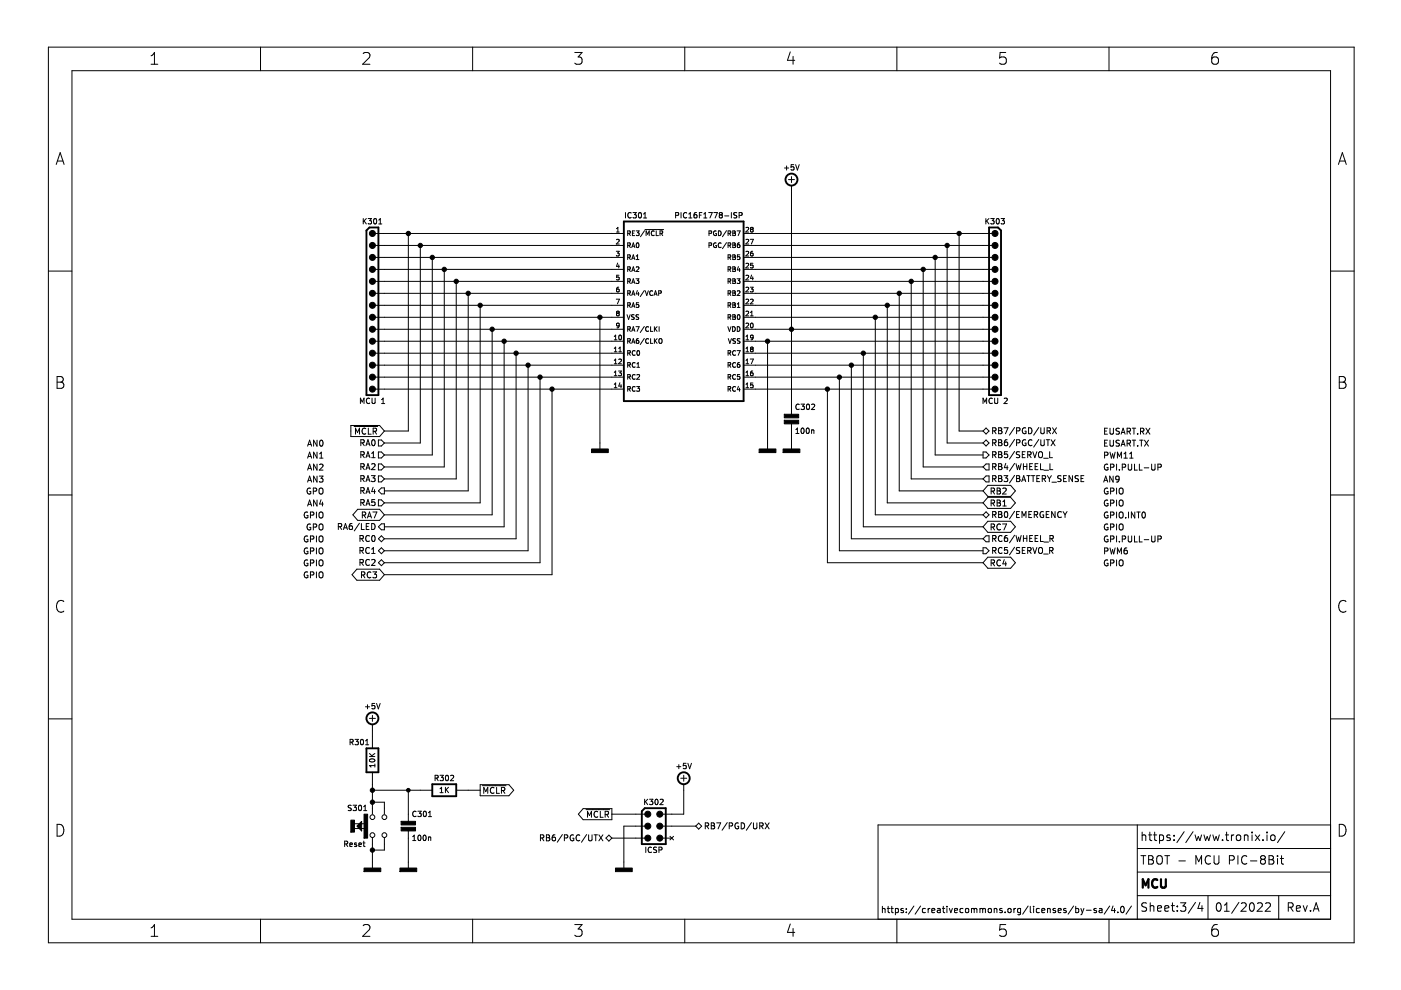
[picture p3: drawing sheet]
<svg xmlns="http://www.w3.org/2000/svg" width="297mm" height="210mm" viewBox="0 0 297 210" stroke-linecap="round" stroke-linejoin="round" font-family="sans-serif">
<path d="M.3 0h296.8v209.9h-296.8z" fill-rule="evenodd" fill="#fff" stroke="#fff" stroke-width=".21"/>
<g fill="none" stroke="#000" stroke-width=".21">
<path d="M10.3 10h276.8v189.9h-276.8zM15.3 15h266.8v179.9h-266.8zM32 11.8l.7-.7v2.5M32 13.6h1.5M55.2 10v5M77 11.4l.4-.3h.6a.68 .68 0 0 1 .3 1.1l-1.4 1.4h1.5M100.2 10v5M121.9 11.1h1.5l-.8 1a.68 .68 0 0 1 .8 .5v.5l-.2 .4-1 .1-.3-.2M145.2 10v5M167.6 11l-.6 1.8h1.5M168.1 12v1.6M190.2 10v5"/>
<path d="M213.2 11.1h-1.2l-.1 1.2 .4-.2 .8 .1 .3 .4-.2 .8-.3 .2h-.6l-.4-.2M235.1 10v5M258.1 11.1a.99 .99 0 0 0-1.2 1.1v.9l.2 .4 .8 .1 .3-.2 .1-.8-.2-.4-.7-.1-.5 .5M11.9 34.9l.9-2.5 .8 2.5M12.2 34.1h1.2M166.3 35.6h.9M166.8 35.2v.9M167.2 38.1h1.2M167.8 37.4v1.3M167.8 39.3v48.9M168.3 34.9h-.5l-.1 .6 .5-.1 .1 .6-.2 .1-.4-.1M168.7 34.9l.4 1.2 .4-1.2"/>
<path d="M283.8 34.9l.8-2.5 .8 2.5M284 34.1h1.2M10.3 57.5h5M77 46.3v1.2M77.2 46.8l.5 .7M77.7 46.3l-.7 .7M78.1 46.3h.7l-.4 .5 .3 .1v.5l-.2 .1-.4-.1M79.3 46.4l.2-.1a.61 .61 0 0 1 .4 .6 .61 .61 0 0 1-.4 .6l-.3-.5zM79.6 49.5h52.7M79.6 52h52.7M79.6 59.7h52.7M79.6 57.1h52.7"/>
<path d="M79.6 54.6h52.7M80.3 47.5h.7M80.3 46.7l.3-.4v1.2M86.6 49.5v41.9h-5.1M89.1 52v41.9h-7.6M91.7 54.6v41.9h-10.2M94.2 57.1v41.9h-12.7M96.7 59.7v41.8h-15.2M130.7 53.3h.6l-.3 .4 .2 .1v.4h-.5M130.7 49.2h.6M130.7 48.5l.3-.3v1M130.7 50.8l.4-.1 .2 .3-.6 .7h.6"/>
<path d="M131 55.8l-.3 .7h.6M131.2 56.1v.7M131.2 58.4h-.4l-.1 .4h.5v.5h-.5M132.6 45.1v1.1M133.1 49.5l.5-.1v-.4h-.5v1M133.1 52h.5v-.4l-.5-.1v1M133.1 54.6l.5-.1v-.4l-.5-.1v1M133.1 57.1l.5-.1v-.3l-.5-.1v1M133.1 59.6h.5v-.4l-.5-.1v1M133.3 49.5l.4 .5M133.3 52l.4 .5M133.3 54.6l.4 .4"/>
<path d="M133.3 57.1l.4 .5M133.3 59.6l.4 .5M133.8 45.2a.51 .51 0 0 0-.7 .4 .51 .51 0 0 0 .7 .5M133.9 52.5l.4-1 .3 1M133.9 55l.4-1 .3 1M133.9 57.6l.4-1 .3 1M134 52.2h.5M134 54.7h.5M134 57.3h.5M134 59.8h.5M134.1 49.4h.3M134.2 45.1h.7l-.4 .4 .4 .1v.5l-.2 .1-.5-.1"/>
<path d="M134.6 49h-.5v1h.5M134.8 59.1h.7l-.4 .4 .3 .1v.4h-.6M134.9 49h.6l-.3 .3 .3 .1v.5h-.6M134.9 56.7l.4-.1 .2 .3-.7 .7h.7M134.9 55h.6M134.9 54.3l.3-.3v1M135 51.6l.1-.1a.49 .49 0 0 1 .4 .5 .49 .49 0 0 1-.5 .4l-.1-.3zM135.5 45.2l.1-.1a.61 .61 0 0 1 .4 .5 .61 .61 0 0 1-.4 .6l-.2-.4zM136.4 46.2h.7M136.4 45.4l.4-.3v1.1M136.7 48.9l-.9 1.3M136.7 48.7h4"/>
<path d="M137 50v-1l.3 .7 .4-.7v1M138.7 49a.44 .44 0 0 0-.6 .5 .44 .44 0 0 0 .6 .4M139.1 49v1h.5M139.9 49.5l.5-.1 .1-.4h-.6v1M140.2 49.5l.3 .5M143.2 45.7l.6-.1v-.4l-.6-.1v1.1M144.4 45.1v1.1M145.6 45.2a.51 .51 0 0 0-.7 .4 .51 .51 0 0 0 .7 .5M146 46.2h.7M146 45.4l.4-.3v1.1M147.7 45.1h-.4l-.1 .2-.1 .7 .2 .2 .4-.1v-.5l-.4-.1-.2 .2M148.3 45.6h.4"/>
<path d="M148.8 45.1h-.5v1.1M149.2 46.2h.7M149.2 45.4l.3-.3v1.1M150.2 45.1h.8l-.5 1.1M150.3 49.5l.5-.1v-.4h-.5v1M150.3 52h.5v-.4l-.5-.1v1M151.3 45.1h.8l-.5 1.1M151.8 49a.45 .45 0 0 0-.5 .5 .45 .45 0 0 0 .6 .4v-.4h-.2M151.8 51.5a.45 .45 0 0 0-.5 .5 .45 .45 0 0 0 .6 .4v-.3h-.2M152.3 49a.5 .5 0 0 1 .6 .5 .5 .5 0 0 1-.6 .5zM152.7 45.6l-.2 .2 .2 .4 .5-.2-.3-.4M152.7 45.6l-.2-.3 .2-.2 .5 .2-.3 .3"/>
<path d="M152.7 45.6h.2M152.9 51.6a.45 .45 0 0 0-.6 .4 .45 .45 0 0 0 .5 .4M152.9 52.4h-.1M153.6 45.8h.9M154 48.9l-.8 1.3M154 51.4l-.8 1.3M154.4 59.6h.4l.1-.4-.5-.1v1M154.4 54.6l.4-.1 .1-.4-.5-.1v1M154.4 49.5l.4-.1 .1-.4h-.5v1M154.4 52h.4l.1-.4-.5-.1v1M154.4 57.1l.4-.1 .1-.3-.5-.1v1M154.6 59.6l.3 .5"/>
<path d="M154.6 57.1l.3 .5M154.6 54.6l.3 .4M154.6 52l.3 .5M154.6 49.5l.3 .5M155.1 45.1v1.1M155.4 49h.3l.2 .1-.2 .3 .2 .4-.2 .2h-.3zM155.4 49.4h.3M155.4 54h.3l.2 .2-.2 .3 .2 .3-.2 .2h-.3zM155.4 51.5h.3l.2 .2-.2 .3 .2 .3-.2 .2h-.3zM155.4 56.6h.3l.2 .2-.2 .2 .2 .4-.2 .2h-.3zM155.4 59.1h.3l.2 .2-.2 .3 .2 .3-.2 .2h-.3zM155.4 59.6h.3"/>
<path d="M155.4 57h.3M155.4 54.5h.3M155.4 52h.3M156.2 45.1l-.6 .1v.3l.5 .2 .1 .3-.2 .2h-.4M156.3 49h.6l-.4 1M156.3 59.1h.6l-.3 .4 .2 .1v.4h-.5M156.6 56.5l-.3 .7h.6M156.7 45.7l.6-.1v-.4l-.6-.1v1.1M156.8 51.5l-.4 .2-.1 .6 .2 .2 .3-.1v-.5h-.3l-.2 .2M156.8 56.9v.7M156.8 54h-.4l-.1 .5h.5v.4h-.5M157.7 49.5h52.6"/>
<path d="M157.7 52h52.6M157.7 59.7h52.6M157.7 57.1h52.6M157.7 54.6h52.6M158.2 48.3l.3-.1 .2 .3-.6 .7h.6M158.2 50.8l.3-.1 .2 .3-.6 .7h.6M158.2 53.4l.3-.1 .2 .3-.6 .7h.6M158.2 55.9l.3-.1 .2 .3-.6 .7h.6M158.2 58.5l.3-.1 .2 .2-.6 .8h.6M159.1 50.7h.6l-.4 1M159.3 48.6l-.2 .2 .2 .4 .4-.2-.2-.4M159.3 48.6l-.2-.2 .2-.2 .4 .2-.2 .2"/>
<path d="M159.3 48.6h.2M159.4 58.3l-.3 .7h.6M159.6 53.3l-.4 .2-.1 .6 .2 .2 .3-.1v-.5h-.3l-.2 .1M159.6 58.7v.7M159.6 55.8h-.4l-.1 .5 .5-.1v.5h-.5M193.2 59.7v41.8h15.2M195.7 57.1v41.9h12.7M198.3 54.6v41.9h10.1M200.8 52v41.9h7.6M203.3 49.5v41.9h5.1M209 46.3v1.2M209.2 46.8l.5 .7"/>
<path d="M209.7 46.3l-.7 .7M210.1 46.3h.7l-.4 .5 .3 .1v.5l-.1 .1-.5-.1M211.3 46.4l.2-.1a.61 .61 0 0 1 .4 .6 .61 .61 0 0 1-.4 .6l-.3-.5zM212.3 46.3h.7l-.4 .5 .3 .1v.5l-.2 .1-.4-.1M282.1 57.5h5M12.1 79.8h.8a.61 .61 0 0 1 .5 .6 .61 .61 0 0 1-.5 .6 .67 .67 0 0 1 .7 .6 .67 .67 0 0 1-.5 .7h-1zM79.6 72.3h52.7M79.6 74.9h52.7M79.6 77.4h52.7M79.6 80h52.7M79.6 69.8h52.7M79.6 67.3h52.7"/>
<path d="M79.6 64.7h52.7M79.6 62.2h52.7M99.3 62.2v41.9h-17.8M101.8 64.7v41.9h-20.3M104.3 69.8v39.4h-22.8M106.9 72.3v39.4h-25.4M109.4 74.9v39.3h-27.9M112 77.4v39.4h-30.5M114.5 80v39.3h-33M127.2 67.3v27.9M130.2 78.9l.3-.2v1M130.2 72h.6"/>
<path d="M130.2 71.3l.3-.3v1M130.2 73.9l.3-.3v1M130.2 76.4l.3-.3v1M130.2 74.6h.6M130.2 77.1h.6M130.2 79.7h.6M130.7 63.4h.6l-.4 1M130.9 66.4l-.2-.2 .2-.2 .4 .2-.2 .2M130.9 66.4l-.2 .2 .2 .4 .4-.2-.2-.4M130.9 66.4h.2M131.1 78.7h.7l-.4 .3 .3 .1v.5h-.6M131.2 76.2l.4-.1 .2 .3-.7 .7h.7"/>
<path d="M131.2 74.6h.6M131.2 73.9l.3-.3v1M131.2 60.9l-.4 .2-.1 .6 .2 .2 .3-.1v-.5h-.3l-.2 .2M131.3 71.1l.1-.1a.49 .49 0 0 1 .4 .6 .49 .49 0 0 1-.5 .4l-.1-.3zM131.3 68.9l-.2 .2h-.3v-.5l.3-.1 .2 .2-.1 .6-.4 .2M132.9 66.7l.4 1 .3-1M133.1 72.3h.5v-.4l-.5-.1v1M133.1 62.2l.5-.1v-.4l-.5-.1v1M133.1 64.7h.5v-.4l-.5-.1v1M133.1 69.8l.5-.1v-.3l-.5-.1v1M133.1 74.9l.5-.1v-.4l-.5-.1v1M133.1 77.4h.5v-.4l-.5-.1v1"/>
<path d="M133.1 79.9h.5v-.4l-.5-.1v1M133.3 72.3l.4 .5M133.3 74.9l.4 .4M133.3 77.4l.4 .5M133.3 79.9l.4 .5M133.3 62.2l.4 .4M133.3 64.7l.4 .5M133.3 69.8l.4 .5M133.9 72.8l.4-1 .3 1M133.9 60.1l.4-1 .3 1M133.9 62.6l.4-1 .3 1M133.9 65.2l.4-1 .3 1"/>
<path d="M133.9 70.3l.4-1 .3 1M134 72.5h.5M134 62.4h.5M134 64.9h.5M134 70h.5M134.5 66.8h-.6a.42 .42 0 0 0 .5 .5v.4h-.5M134.7 77a.44 .44 0 0 0-.7 .4 .44 .44 0 0 0 .7 .4M134.7 74.4a.45 .45 0 0 0-.7 .4 .45 .45 0 0 0 .6 .5M134.7 75.2l-.1 .1M134.7 79.5a.44 .44 0 0 0-.7 .4 .44 .44 0 0 0 .7 .4M134.8 69.3h.7l-.4 1M135 79.5l.4-.1 .2 .3-.6 .7h.6"/>
<path d="M135 71.9l-.1 .7 .2 .2 .3-.1v-.5h-.3l-.2 .2M135 77.9h.6M135 77.2l.3-.3v1M135.1 71.8l-.1 .1M135.1 74.4l.2-.1a.49 .49 0 0 1 .3 .6 .49 .49 0 0 1-.4 .4l-.2-.3zM135.1 61.6l-.2 .7h.6M135.4 71.8h-.3M135.4 62v.6M135.4 64.2h-.5v.5l.5-.1v.5h-.5M135.4 66.8h-.5a.42 .42 0 0 0 .5 .5l-.1 .4h-.5M136.6 71.8l-.9 1.2M136.6 61.6l-.9 1.3"/>
<path d="M136.6 69.2l-.9 1.3M136.8 61.6l.3 1 .4-1M137.5 69.4a.44 .44 0 0 0-.6 .4 .44 .44 0 0 0 .6 .4M137.5 71.9a.44 .44 0 0 0-.6 .4 .44 .44 0 0 0 .6 .4M137.9 71.8v1h.5M137.9 69.3v1h.5M138.4 61.7a.44 .44 0 0 0-.7 .4 .44 .44 0 0 0 .7 .5M138.7 62.6l.3-1 .3 1M138.7 69.3v1M138.7 71.8v1M138.7 62.4h.5M138.9 72.2l.4 .6"/>
<path d="M138.9 69.7l.4 .6M139.3 71.8l-.6 .6M139.3 69.3l-.6 .5M139.7 62.2l.4-.1 .1-.4-.5-.1v1M139.7 69.3v1M139.7 71.9l.2-.1 .4 .1 .1 .6-.2 .3-.5-.1zM154.3 69.3l.4 1 .3-1M154.4 74.9l.4-.1 .1-.4-.5-.1v1M154.4 62.2l.4-.1 .1-.4-.5-.1v1M154.4 77.4h.4l.1-.4-.5-.1v1M154.4 79.9h.4l.1-.4-.5-.1v1M154.4 64.7h.4l.1-.4-.5-.1v1"/>
<path d="M154.4 67.2h.4l.1-.4-.5-.1v1M154.4 71.8l.3 1 .4-1M154.6 79.9l.3 .5M154.6 77.4l.3 .5M154.6 74.9l.3 .4M154.6 67.2l.3 .5M154.6 64.7l.3 .5M154.6 62.2l.3 .4M155.3 69.3a.5 .5 0 0 1 .6 .5 .5 .5 0 0 1-.6 .5zM155.4 61.6h.3l.2 .2-.2 .3 .2 .4-.2 .1h-.3zM155.4 64.2h.3l.2 .2-.2 .3 .2 .3-.2 .2h-.3zM155.4 66.7h.3l.2 .2-.2 .3 .2 .3-.2 .2h-.3z"/>
<path d="M155.4 67.2h.3M155.4 64.7h.3M155.4 62.1h.3M155.9 71.8l-.5 .1a.42 .42 0 0 0 .5 .5l-.1 .4h-.4M155.9 74.4a.44 .44 0 0 0-.6 .4 .44 .44 0 0 0 .6 .4M155.9 77a.44 .44 0 0 0-.6 .4 .44 .44 0 0 0 .6 .4M155.9 79.5a.44 .44 0 0 0-.6 .4 .44 .44 0 0 0 .6 .4M156.3 74.3h.6l-.4 1M156.3 61.7l.4-.1 .2 .3-.6 .7h.6M156.3 69.3a.5 .5 0 0 1 .6 .5 .5 .5 0 0 1-.6 .5zM156.3 65.2h.6M156.3 64.5l.3-.3v1"/>
<path d="M156.5 66.8l.1-.1a.49 .49 0 0 1 .3 .5 .49 .49 0 0 1-.4 .5l-.2-.4zM156.8 76.9l-.4 .2-.1 .6 .2 .2 .3-.1v-.5h-.3l-.2 .2M156.8 79.4h-.4l-.1 .5 .5-.1v.5h-.5M156.9 71.8l-.5 .1a.42 .42 0 0 0 .4 .5v.4h-.5M157.7 72.3h52.6M157.7 74.9h52.6M157.7 77.4h52.6M157.7 80h52.6M157.7 69.8h52.6M157.7 67.3h52.6M157.7 64.7h52.6M157.7 62.2h52.6"/>
<path d="M158.2 66.1l.3-.1 .2 .3-.6 .7h.6M158.2 68.6l.3-.1 .2 .3-.6 .7h.6M158.2 63.5l.3-.1 .2 .3-.6 .7h.6M158.2 72h.5M158.2 74.6h.5M158.2 77.1h.5M158.2 79.7h.5M158.2 71.3l.2-.3v1M158.2 73.9l.2-.3v1M158.2 76.4l.2-.3v1M158.2 78.9l.2-.2v1M158.2 61l.3-.1 .2 .3-.6 .7h.6"/>
<path d="M159.1 76.1h.6l-.4 1M159.1 60.9h.6l-.3 .4 .2 .1v.4h-.5M159.1 63.5l.4-.1 .2 .3-.6 .7h.6M159.1 67h.6M159.1 66.3l.3-.3v1M159.3 68.6l.1-.1a.49 .49 0 0 1 .3 .5 .49 .49 0 0 1-.4 .5l-.2-.4zM159.3 74l-.2 .2 .2 .4 .4-.2-.2-.4M159.3 74l-.2-.2 .2-.2 .4 .2-.2 .2M159.3 74h.2M159.6 78.7l-.4 .2-.1 .6 .2 .2 .3-.1v-.5l-.3-.1-.2 .2M159.7 71.5l-.2 .2-.3-.1v-.5l.3-.1 .2 .2-.1 .6-.4 .2M162.7 72.3v22.9"/>
<path d="M178 80v36.8h30.4M180.5 77.4v36.8h27.9M183 74.9v36.8h25.4M185.6 67.3v41.9h22.8M188.1 64.7v41.9h20.3M190.7 62.2v41.9h17.7M284 79.8h.8a.61 .61 0 0 1 .5 .6 .61 .61 0 0 1-.5 .6 .67 .67 0 0 1 .6 .6 .67 .67 0 0 1-.5 .7h-.9zM12.1 81h.8M65.2 94.6l.4-1.3 .5 1.3M65.2 97.1l.4-1.2 .5 1.2M65.2 99.7l.4-1.3 .5 1.3M65.3 94.2h.6"/>
<path d="M65.3 96.8h.6M65.3 99.3h.6M67.2 93.3v1.3l-.7-1.3v1.3M67.2 95.9v1.2l-.7-1.2v1.2M67.2 98.4v1.3l-.7-1.3v1.3M67.8 96.2l.3-.3v1.2M67.8 98.5l.4-.1 .3 .4-.8 .9h.8M67.8 97.1h.7M67.9 93.4l.2-.1a.68 .68 0 0 1 .4 .7 .68 .68 0 0 1-.4 .6l-.3-.5zM74.4 90.2h6.1l1 1.2-1 1.2h-6.1zM75.1 90.4h5M75.4 92.1v-1.3l.4 .9 .4-.9v1.3"/>
<path d="M76.4 85.6v-1.2l.4 .8 .4-.8v1.2M76.5 93.9l.6-.1 .1-.4-.7-.2v1.3M76.5 99l.6-.1 .1-.5-.7-.1v1.3M76.5 96.4h.6l.1-.5-.7-.1v1.2M76.8 96.4l.4 .6M76.8 93.9l.4 .6M76.8 99l.4 .6M77.5 90.9a.56 .56 0 0 0-.7 .5 .56 .56 0 0 0 .7 .5M77.6 97l.4-1.2 .4 1.2M77.6 94.5l.4-1.3 .4 1.3M77.6 99.6l.4-1.3 .4 1.3M77.7 96.7h.6"/>
<path d="M77.7 94.1h.6M77.7 99.2h.6M78.1 90.8v1.3h.6M78.4 84.5a.51 .51 0 0 0-.7 .5 .51 .51 0 0 0 .7 .5M78.8 98.4l.5-.1 .2 .4-.8 .9h.8M78.8 96.1l.4-.3v1.2M78.8 97h.7M78.9 84.4v.9l.2 .3 .4-.3v-.9M78.9 93.4l.2-.2a.68 .68 0 0 1 .4 .7 .68 .68 0 0 1-.4 .6l-.3-.5zM79.1 91.4h.6l.1-.5-.7-.1v1.3M79.4 91.4l.4 .7M79.6 82.5h52.7"/>
<path d="M80.2 98.4h.7l.6 .6-.6 .6h-.7zM80.2 93.3h.7l.6 .6-.6 .7h-.7zM80.2 95.8h.7l.6 .7-.6 .6h-.7zM80.9 85.6h.7M80.9 84.7l.3-.3v1.2M117 82.5v39.4h-35.5M130.2 81.5l.3-.3v1M130.2 82.2h.6M131.4 81.2l-.2 .7h.6M131.7 81.5v.7M133.1 82.5l.5-.1v-.3l-.5-.1v1M133.3 82.5l.4 .5"/>
<path d="M134.7 82.1a.44 .44 0 0 0-.7 .4 .44 .44 0 0 0 .7 .4M135 82h.6l-.3 .3 .3 .1v.5h-.6M154.4 82.5l.4-.1 .1-.3-.5-.1v1M154.6 82.5l.3 .5M155.9 82.1a.44 .44 0 0 0-.6 .4 .44 .44 0 0 0 .6 .4M156.6 81.9l-.3 .7h.6M156.8 82.3v.7M157.7 82.5h52.6M158.2 82.2h.5M158.2 81.5l.2-.3v1M159.6 81.2h-.4l-.1 .5 .5-.1v.5h-.5M167.8 89.5v5.7"/>
<path d="M168.7 91.9h.7M168.7 91.1l.4-.3v1.1M169.4 85.8a.51 .51 0 0 0-.7 .5 .51 .51 0 0 0 .7 .4M169.8 85.7h.7l-.3 .4 .3 .1v.5l-.2 .1-.5-.1M169.9 90.9l.2-.1a.61 .61 0 0 1 .4 .5 .61 .61 0 0 1-.4 .6l-.3-.4zM171 90.9l.2-.1a.61 .61 0 0 1 .4 .5 .61 .61 0 0 1-.4 .6l-.3-.4zM171.1 85.8l.2-.1a.61 .61 0 0 1 .4 .6 .61 .61 0 0 1-.4 .5l-.3-.4zM172.1 85.8l.4-.1 .2 .3-.7 .8h.7M172.1 91.3l.4-.1 .1 .7M172.1 91.1v.8M175.4 82.5v36.8h33M208.4 85.6v-1.2l.4 .8 .4-.8v1.2"/>
<path d="M208.4 95.8h.7l.6 .7-.6 .6h-.7zM208.4 99l.7-.6h.6v1.2h-.6zM209.1 93.3l.6 .6-.6 .7-.7-.7zM209.1 90.8l.6 .6-.6 .6-.7-.6zM210.4 84.5a.51 .51 0 0 0-.7 .5 .51 .51 0 0 0 .7 .5M210.5 91.4l.6-.1v-.5l-.6-.1v1.3M210.5 93.9l.6-.1v-.4l-.6-.2v1.3M210.5 96.4h.6v-.5l-.6-.1v1.2M210.5 99l.6-.1v-.5l-.6-.1v1.3M210.8 93.9l.4 .6M210.8 99l.4 .6M210.8 91.4l.4 .6"/>
<path d="M210.8 96.4l.4 .6M210.9 84.4v.9l.2 .3 .4-.3v-.9M211.7 93.2h.5l.2 .3-.2 .3 .2 .2 .1 .3-.3 .2h-.5zM211.7 90.7h.5l.2 .2-.2 .4 .2 .1 .1 .3-.3 .3h-.5zM211.7 95.8h.5l.2 .2-.2 .4 .2 .1 .1 .3-.3 .2h-.5zM211.7 98.3h.5l.2 .3-.2 .3 .2 .1 .1 .3-.3 .3h-.5zM211.7 93.8h.5M211.7 98.9h.5M211.7 91.3h.5M211.7 96.4h.5M212.9 90.7h.8l-.5 1.3M212.9 84.5l.4-.1 .3 .3-.7 .9h.7"/>
<path d="M213.2 98.2l-.3 1h.8M213.5 93.2l-.3 .1-.2 .2-.1 .8 .3 .2 .4-.1-.1-.6-.3-.1-.3 .3M213.5 98.7v.9M213.6 95.8h-.6l-.1 .6 .6-.1 .1 .6-.2 .1-.5-.1M215.1 93.2l-1.1 1.6M215.1 98.2l-1.1 1.7M215.1 90.6l-1.1 1.7M215.1 95.7l-1.1 1.6M215.4 98.3l.3 1.3 .3-.9 .2 .9 .3-1.3M215.5 93.9l.6-.1 .1-.4-.7-.2v1.3M215.5 91.4l.6-.1 .1-.5-.7-.1v1.3M216.2 95.8l-.7 .1v.4l.6 .2 .1 .3-.2 .2h-.5"/>
<path d="M216.7 96.4h.5M217 98.3v1.3M217 98.9h.7M217.3 95.8h-.6v1.2h.6M217.5 93.3a.58 .58 0 0 0-.8 .6 .58 .58 0 0 0 .8 .5v-.4h-.2M217.5 90.8a.58 .58 0 0 0-.8 .5 .58 .58 0 0 0 .8 .5v-.4h-.2M217.7 98.3v1.3M217.9 96.4h.6l.1-.5-.7-.1v1.2M218.1 90.7a.64 .64 0 0 1 .7 .6 .64 .64 0 0 1-.7 .7zM218.2 96.4l.4 .6M218.3 98.9h.4M218.8 93.4a.56 .56 0 0 0-.8 .5 .56 .56 0 0 0 .8 .5"/>
<path d="M218.9 98.3h-.6v1.3h.6M219 95.8l.4 1.2 .4-1.2M219.5 98.9h.4M220.1 98.3h-.6v1.3h.6M220.2 96l.3-.2a.43 .43 0 0 1 .5 .4v.4a.42 .42 0 0 1-.4 .5 .42 .42 0 0 1-.4-.5zM220.2 93.2l-1 1.6M220.2 90.6l-1 1.7M220.6 98.3v1.3h.6M220.7 93.2v1.1l.2 .2 .4-.1 .1-.1v-1.1M220.7 90.7v1l.2 .3 .4-.1 .1-.2v-1M221.3 97.2h.9M221.3 99.7h1"/>
<path d="M221.8 93.2h.7M222 91.4l.6-.1 .1-.5-.7-.1v1.3M222.2 93.2v1.3M222.3 91.4l.4 .6M222.5 95.8v1.2h.7M222.6 98.3v1.3h.6M222.8 93.2l.9 1.3M223.2 90.7l.8 1.3M223.7 93.2l-.9 1.3M224 90.7l-.8 1.3M234.2 91.4h.4M234.2 96.5h.6l.1-.5-.7-.1v1.2"/>
<path d="M234.2 93.9h.4M234.8 90.8h-.6v1.3h.6M234.8 93.3h-.6v1.3h.6M234.9 98.5a.58 .58 0 0 0-.8 .6 .58 .58 0 0 0 .8 .5v-.5h-.2M235.3 93.3v1.1l.3 .2h.2l.3-.2v-1.1M235.3 90.8v1l.3 .3h.2l.3-.3v-1M235.3 95.9l.3 1.2 .3-.9 .2 .9 .3-1.2M235.5 99.1l.6-.1v-.5l-.6-.1v1.3M236.7 98.4v1.3M236.9 97.1v-1.2l.4 .9 .5-.9v1.2M237.3 90.8l-.6 .1v.4l.5 .2 .1 .3-.2 .3-.5-.1M237.3 93.4h-.6v.4l.5 .3 .1 .3-.2 .2-.5-.1"/>
<path d="M237.3 99.6v.1M237.7 92.1l.4-1.3 .4 1.3M237.7 94.6l.4-1.3 .4 1.3M237.8 94.2h.6M237.8 91.7h.6M237.9 99.1l.6-.1 .1-.5-.7-.1v1.3M238.3 96.2l.4-.3v1.2M238.3 97.1h.7M239 94l.6-.1v-.5l-.6-.1v1.3M239 91.5l.6-.1v-.5l-.6-.1v1.3M239.2 98.4v1l.3 .3h.2l.2-.3v-1M239.3 91.5l.4 .6"/>
<path d="M239.3 94l.4 .6M239.5 97.1h.7M239.5 96.2l.4-.3v1.2M240.1 90.8h.7M240.1 93.3h.7M240.4 90.8v1.3M240.4 93.3v1.3M240.5 98.4v1.3h.6M241.2 91.9v.2M241.2 94.5v.1M241.6 98.4v1.3h.6M241.6 93.3h.8"/>
<path d="M241.8 91.5l.6-.1 .1-.5-.7-.1v1.3M242 93.3v1.3M242.1 91.5l.4 .6M242.6 99.2h1M242.7 93.3l.8 1.3M243 90.8l.8 1.3M243.5 93.3l-.8 1.3M243.8 90.8l-.8 1.3M244.2 98.4v1l.2 .3h.3l.2-.3v-1M245.5 99.1l.6-.1 .1-.5-.7-.1v1.3M284 81h.8M10.3 104.9h5"/>
<path d="M65.2 116.2a.58 .58 0 0 0-.7 .6 .58 .58 0 0 0 .8 .5v-.4h-.3M65.2 113.7a.58 .58 0 0 0-.7 .6 .58 .58 0 0 0 .8 .5v-.4h-.3M65.2 108.6a.58 .58 0 0 0-.7 .6 .58 .58 0 0 0 .8 .5v-.4h-.3M65.2 118.8a.58 .58 0 0 0-.7 .6 .58 .58 0 0 0 .8 .5v-.5h-.3M65.2 107.3l.4-1.3 .5 1.3M65.2 102.2l.4-1.3 .5 1.3M65.3 106.9h.6M65.3 101.8h.6M65.8 114.3l.6-.1 .1-.4-.7-.2v1.3M65.8 103.5a.58 .58 0 0 0-.7 .6 .58 .58 0 0 0 .8 .5v-.4h-.3M65.8 119.4l.6-.1 .1-.5-.7-.1v1.3M65.8 111.2a.58 .58 0 0 0-.7 .5 .58 .58 0 0 0 .8 .5v-.4h-.3"/>
<path d="M65.8 109.2h.6l.1-.5-.7-.1v1.2M65.8 116.8h.6l.1-.5-.7-.1v1.2M66.4 111.8l.6-.1 .1-.5-.7-.1v1.3M66.4 104.1h.6l.1-.5-.7-.1v1.3M67.1 108.6v1.2M67.1 113.6v1.3M67.1 116.2v1.2M67.1 118.7v1.3M67.2 100.9v1.3l-.7-1.3v1.3M67.2 106v1.3l-.7-1.3v1.3M67.7 113.8l.2-.2a.43 .43 0 0 1 .6 .5v.4a.42 .42 0 0 1-.4 .4 .42 .42 0 0 1-.5-.4zM67.7 108.7l.2-.1a.43 .43 0 0 1 .6 .4v.4a.42 .42 0 0 1-.4 .4 .42 .42 0 0 1-.5-.4z"/>
<path d="M67.7 118.9l.2-.2a.43 .43 0 0 1 .6 .4v.5a.42 .42 0 0 1-.4 .4 .42 .42 0 0 1-.5-.4zM67.7 116.4l.2-.2a.43 .43 0 0 1 .6 .4v.4a.42 .42 0 0 1-.4 .5 .42 .42 0 0 1-.5-.5zM67.7 100.9h.8l-.4 .5 .3 .1v.6l-.2 .1-.5-.1M67.7 103.7l.2-.2a.43 .43 0 0 1 .6 .4v.4a.42 .42 0 0 1-.4 .5 .42 .42 0 0 1-.5-.5zM67.7 111.3l.2-.2a.43 .43 0 0 1 .6 .4v.4a.42 .42 0 0 1-.4 .5 .42 .42 0 0 1-.5-.5zM68.1 106l-.3 .9h.7M68.4 106.4v.9M71.7 111.7l.6-.1 .1-.5-.7-.1v1.3M72 111.7l.5 .6M72.8 112.3l.4-1.3 .5 1.3M72.9 111.9h.6M74.6 111l-.3 .1-.2 .2-.1 .7 .3 .3 .4-.1-.1-.7h-.3l-.3 .2"/>
<path d="M75.8 108h4.7l1 1.2-1 1.1h-4.7l-1-1.1zM76.2 110.9l-1.1 1.7M76.3 119.3l.6-.1 .1-.5-.7-.1v1.3M76.3 114.2l.6-.1 .1-.4-.7-.2v1.3M76.3 116.7h.6l.1-.5-.7-.1v1.2M76.5 101.5h.6l.1-.5-.7-.2v1.3M76.5 104.1l.6-.1 .1-.5-.7-.1v1.3M76.5 106.6l.6-.1 .1-.5-.7-.1v1.3M76.6 111v1.3h.6M76.6 119.3l.4 .6M76.6 114.2l.4 .6M76.6 116.7l.4 .6"/>
<path d="M76.8 106.6l.4 .6M76.8 101.5l.4 .6M76.8 104.1l.4 .6M76.8 109.2h.6l.1-.5-.7-.1v1.2M77.1 109.2l.4 .6M77.6 107.2l.4-1.3 .4 1.3M77.6 102.1l.4-1.3 .4 1.3M77.6 104.7l.4-1.3 .4 1.3M77.7 111.6h.4M77.7 106.8h.6M77.7 101.8h.6M77.7 104.3h.6"/>
<path d="M77.9 109.8l.4-1.2 .5 1.2M78 109.5h.6M78.3 111h-.6v1.3h.6M78.3 113.7a.56 .56 0 0 0-.8 .5 .56 .56 0 0 0 .8 .5M78.3 116.2a.56 .56 0 0 0-.8 .5 .56 .56 0 0 0 .8 .5M78.3 118.7a.56 .56 0 0 0-.8 .6 .56 .56 0 0 0 .8 .5M78.7 100.8h.8l-.4 .5 .4 .2v.5l-.2 .1-.6-.1M78.8 118.7l.5-.1 .2 .4-.8 .9h.8M78.8 111a.64 .64 0 0 1 .7 .6 .64 .64 0 0 1-.7 .7zM78.8 116.4l.4-.3v1.2M78.8 117.3h.7M78.9 113.7l.2-.2a.68 .68 0 0 1 .4 .7 .68 .68 0 0 1-.4 .6l-.3-.5z"/>
<path d="M79.1 108.6h.8l-.5 1.2M79.1 103.3l-.3 .9h.8M79.4 103.8v.9M79.5 105.9h-.6l-.1 .6h.6l.1 .6-.2 .1-.5-.1M80.2 114.2l.7-.6 .6 .6-.6 .7zM80.2 116.8l.7-.7 .6 .7-.6 .6zM80.2 119.3l.7-.6 .6 .6-.6 .6zM80.2 104.1l.7-.7h.6v1.3h-.6zM80.2 111.7l.7-.6h.6v1.2h-.6zM80.2 106h.7l.6 .6-.6 .7h-.7zM80.2 100.9h.7l.6 .6-.6 .7h-.7zM208.4 116.1h.7l.6 .7-.6 .6h-.7z"/>
<path d="M208.4 101.5l.7-.6h.6v1.3h-.6zM208.4 109.2l.7-.7 .6 .7-.6 .6zM209.1 113.6h.6v1.3h-.6l-.7-.7zM209.4 105.4h4.9l1 1.2-1 1.2h-4.9l-1-1.2zM209.4 102.9h4.9l1 1.2-1 1.2h-4.9l-1-1.2zM209.4 118.1h4.9l1 1.2-1 1.2h-4.9l-1-1.2zM209.4 110.5h4.9l1 1.2-1 1.2h-4.9l-1-1.2zM210.1 106.7l.6-.1 .1-.5-.7-.1v1.3M210.1 104.1h.6l.1-.5-.7-.1v1.2M210.1 111.8l.6-.1 .1-.5-.7-.1v1.3M210.1 119.4l.6-.1 .1-.5-.7-.1v1.3M210.4 106.7l.5 .6"/>
<path d="M210.4 104.1l.5 .6M210.4 119.4l.5 .6M210.4 111.8l.5 .6M210.5 109.1h.6v-.5l-.6-.1v1.2M210.5 101.5h.6v-.5l-.6-.2v1.3M210.5 114.2l.6-.1v-.4l-.6-.2v1.3M210.5 116.7h.6v-.5l-.6-.1v1.2M210.8 116.7l.4 .6M210.8 114.2l.4 .6M210.8 109.1l.4 .6M210.8 101.5l.4 .6M211.4 106h.4l.3 .3-.3 .3 .3 .1v.3l-.2 .3h-.5z"/>
<path d="M211.4 103.5h.4l.3 .2-.3 .4 .3 .1v.3l-.2 .2h-.5zM211.4 106.6h.4M211.4 104.1h.4M211.7 100.8h.5l.2 .3-.2 .4 .2 .1 .1 .3-.3 .2h-.5zM211.7 108.5h.5l.2 .2-.2 .4 .2 .1 .1 .3-.3 .2h-.5zM211.7 109.1h.5M211.7 101.5h.5M212.1 118.8a.56 .56 0 0 0-.8 .5 .56 .56 0 0 0 .8 .6M212.1 111.2a.56 .56 0 0 0-.8 .5 .56 .56 0 0 0 .8 .5M212.5 116.2a.56 .56 0 0 0-.8 .5 .56 .56 0 0 0 .8 .5M212.5 113.7a.56 .56 0 0 0-.8 .5 .56 .56 0 0 0 .8 .5M212.6 111.1h.8l-.5 1.3"/>
<path d="M212.6 103.6l.5-.1 .2 .3-.7 .9h.7M212.6 106.4l.4-.4v1.3M212.6 107.3h.7M212.9 100.8h.8l-.5 .5 .4 .2v.5l-.2 .1-.5-.1M212.9 118.6l-.3 1h.8M213.1 108.6l.1-.1a.68 .68 0 0 1 .5 .6 .68 .68 0 0 1-.5 .6l-.3-.5zM213.2 119.1v.9M213.5 113.5l-.3 .1-.2 .2-.1 .8 .3 .2 .4-.1-.1-.6-.3-.1-.3 .3M213.6 116.1h-.6l-.1 .6 .6-.1 .1 .6-.2 .1-.5-.1M215.1 100.8l-1.1 1.6M215.1 116l-1.1 1.7M215.1 113.5l-1.1 1.6"/>
<path d="M215.1 108.4l-1.1 1.6M215.4 113.5l.3 1.3 .3-.9 .2 .9 .3-1.3M215.5 100.8h.5l.2 .3-.2 .4 .2 .1 .1 .3-.3 .2h-.5zM215.5 109.1h.5M215.5 101.5h.5M216.1 108.5h-.6v1.2h.6M216.2 116.1l-.7 .1v.4l.6 .2 .1 .3-.2 .2h-.5M216.6 102.1l.4-1.3 .5 1.3M216.7 109.7v-1.2l.4 .9 .4-.9v1.2M216.7 116.7h.5M216.7 101.8h.6M217 113.5v1.3"/>
<path d="M217 114.1h.7M217.3 116.1h-.6v1.2h.6M217.7 113.5v1.3M217.7 100.8h.7M217.9 116.7h.6l.1-.5-.7-.1v1.2M218.1 100.8v1.3M218.1 109.1h.5M218.2 116.7l.4 .6M218.3 114.1h.4M218.7 100.8h.7M218.7 108.5h-.6v1.2h.6M218.9 113.5h-.6v1.3h.6"/>
<path d="M219 116.1l.4 1.2 .4-1.2M219 100.8v1.3M219.3 109.1h.6v-.5l-.6-.1v1.2M219.5 114.1h.4M219.6 109.1l.4 .6M219.8 101.5h.4M220.1 113.5h-.6v1.3h.6M220.2 116.3l.3-.2a.43 .43 0 0 1 .5 .4v.4a.42 .42 0 0 1-.4 .5 .42 .42 0 0 1-.4-.5zM220.4 100.8h-.6v1.3h.6M220.6 113.5v1.3h.6M221 101.5h.6v-.5l-.6-.2v1.3M221.2 108.5a.58 .58 0 0 0-.7 .6 .58 .58 0 0 0 .8 .5v-.4h-.3"/>
<path d="M221.3 117.5h.9M221.3 101.5l.4 .6M221.3 114.9h1M221.8 109.1h.4M222.1 100.8l.4 .7M222.4 108.5h-.6v1.2h.6M222.5 101.5v.6M222.5 116.7h.7v-.5l-.7-.1v1.2M222.6 114.2l.6-.1 .1-.4-.7-.2v1.3M222.8 116.7l.5 .6M222.9 114.2l.4 .6M222.9 100.8l-.4 .7"/>
<path d="M223 102.2h1M223.7 108.5v1.2l-.7-1.2v1.2M225 100.9l-.7 .1v.3l.5 .3 .2 .3-.3 .2h-.5M225 108.6a.56 .56 0 0 0-.8 .5 .56 .56 0 0 0 .8 .5M225.4 108.5l.4 .6M225.5 101.5h.4M225.8 109.1v.6M226.1 100.8h-.6v1.3h.6M226.2 108.5l-.4 .6M227.4 100.8v1.3l-.7-1.3v1.3M228.7 100.9l-.7 .1v.3l.5 .3 .2 .3-.3 .2h-.5M229.2 101.5h.4"/>
<path d="M229.8 100.8h-.6v1.3h.6M234 102.2l.4-1.3 .5 1.3M234.1 101.8h.6M234.2 116.8h.6l.1-.5-.7-.1v1.2M234.9 108.6a.58 .58 0 0 0-.8 .6 .58 .58 0 0 0 .8 .5v-.4h-.2M234.9 106.1a.58 .58 0 0 0-.8 .6 .58 .58 0 0 0 .8 .5v-.5h-.2M234.9 113.7a.58 .58 0 0 0-.8 .6 .58 .58 0 0 0 .8 .5v-.4h-.2M234.9 103.5a.58 .58 0 0 0-.8 .6 .58 .58 0 0 0 .8 .5v-.4h-.2M234.9 118.8a.58 .58 0 0 0-.8 .6 .58 .58 0 0 0 .8 .5v-.5h-.2M234.9 111.2a.58 .58 0 0 0-.8 .5 .58 .58 0 0 0 .8 .5v-.4h-.2M235.3 116.2l.3 1.2 .3-.9 .2 .9 .3-1.2M235.5 106.7l.6-.1v-.5l-.6-.1v1.3"/>
<path d="M235.5 104.1h.6v-.5l-.6-.1v1.3M235.5 119.4l.6-.1v-.5l-.6-.1v1.3M235.5 111.8l.6-.1v-.5l-.6-.1v1.3M235.5 109.2h.6v-.5l-.6-.1v1.2M235.5 114.3l.6-.1v-.4l-.6-.2v1.3M236 100.9v1.3l-.7-1.3v1.3M236.7 103.5v1.3M236.7 106v1.3M236.7 108.6v1.2M236.7 111.1v1.3M236.7 113.6v1.3M236.7 118.7v1.3"/>
<path d="M236.9 117.4v-1.2l.4 .9 .5-.9v1.2M237.3 101.5l-.3 .2h-.3l-.1-.6 .4-.2 .3 .3-.1 .7-.2 .3h-.3M237.3 111.3l.3-.2a.43 .43 0 0 1 .5 .4v.4a.42 .42 0 0 1-.4 .5 .42 .42 0 0 1-.4-.5zM237.3 106.2l.3-.2a.43 .43 0 0 1 .5 .4v.5a.42 .42 0 0 1-.4 .4 .42 .42 0 0 1-.4-.4zM237.3 108.7l.3-.1a.43 .43 0 0 1 .5 .4v.4a.42 .42 0 0 1-.4 .4 .42 .42 0 0 1-.4-.4zM237.3 114.8v.1M237.5 103.5h.1a.43 .43 0 0 1 .5 .4v.4a.42 .42 0 0 1-.4 .5 .42 .42 0 0 1-.4-.5zM237.5 118.8l.1-.1a.43 .43 0 0 1 .5 .4v.5a.42 .42 0 0 1-.4 .4 .42 .42 0 0 1-.4-.4zM237.9 114.3l.6-.1 .1-.4-.7-.2v1.3M238.7 109.7v.1M238.9 116.2h-.4l-.1 .3-.1 .7 .2 .2 .5-.1-.1-.6h-.4l-.2 .2M239.2 113.6v1.1l.3 .2h.2l.2-.2v-1.1"/>
<path d="M239.3 108.6v1.2M240.5 113.6v1.3h.6M240.6 108.6v1.2l-.7-1.2v1.2M241 108.6h.7M241.4 108.6v1.2M241.6 113.6v1.3h.6M242.2 108.7l.2-.1a.68 .68 0 0 1 .5 .6 .68 .68 0 0 1-.5 .6l-.3-.5zM242.6 114.4h1M244.2 113.6v1.1l.2 .2h.3l.2-.2v-1.1M245.5 114.3l.6-.1 .1-.4-.7-.2v1.3M282.1 104.9h5M13.5 127.5a1 1 0 0 0-1.2 0 1 1 0 0 0-.3 1.2 .94 .94 0 0 0 .5 1 .94 .94 0 0 0 1-.1"/>
<path d="M65.2 121.3a.58 .58 0 0 0-.7 .6 .58 .58 0 0 0 .8 .5v-.4h-.3M65.8 121.9h.6l.1-.5-.7-.1v1.2M67.1 121.3v1.2M67.7 121.4l.2-.1a.43 .43 0 0 1 .6 .4v.4a.42 .42 0 0 1-.4 .4 .42 .42 0 0 1-.5-.4zM75.7 120.7h4.8l1 1.2-1 1.1h-4.8l-1.1-1.1zM76.6 121.9h.6l.1-.5-.7-.2v1.3M76.9 121.9l.5 .6M78.6 121.4a.56 .56 0 0 0-.8 .5 .56 .56 0 0 0 .8 .5M79.1 121.2h.7l-.4 .5 .4 .2v.5l-.2 .1-.5-.1M285.4 127.5a1 1 0 0 0-1.3 0 1 1 0 0 0-.3 1.2 .94 .94 0 0 0 .5 1 .94 .94 0 0 0 1.1-.1M10.3 152.4h5M74.2 157.4l.6-.1v-.4l-.6-.1v1.1"/>
<path d="M74.5 157.4l.4 .5M75.3 156.8h.7l-.4 .4 .3 .1v.5l-.1 .1-.5-.1M76.5 156.9l.2-.1a.61 .61 0 0 1 .4 .5 .61 .61 0 0 1-.4 .6l-.3-.4zM77.5 149.9h.9M77.5 157.1l.3-.3v1.1M77.5 157.9h.7M77.9 149.4v.9M78.3 152.3h1.3M78.3 159.7l.7 .7M79 151.7v1.2M79 153.6v5.1M79.5 149.1h-.6v.6l.5-.1 .1 .6-.2 .1-.4-.1"/>
<path d="M79.5 159.7l-.7 .5M79.8 149.1l.4 1.2 .4-1.2M282.1 152.4h5M12.1 174.8a1.32 1.32 0 0 1 1.4 .8 1.32 1.32 0 0 1-.4 1.6l-1 .1zM73.1 178.9h.5l.1-.5-.6-.1v1.2M73.3 178.9l.4 .6M74.2 179.1l.5-.1v-.2l-.4-.1-.1 .2v.5h.5M74.5 170.8h-.6v.4l.5 .2 .1 .3-.2 .2-.5-.1M74.9 170.7h.7l-.4 .5 .3 .1v.5l-.2 .1-.4-.1M75.2 175.7h2M75.2 174.7h2M75.6 178.8l-.3-.1-.1 .2v.2l.4 .1v.2h-.4"/>
<path d="M76.1 179.1l.5-.1v-.2l-.4-.1-.1 .2v.5h.5M76.1 170.8l.2-.1a.61 .61 0 0 1 .4 .6 .61 .61 0 0 1-.4 .6l-.3-.5zM77 178.7h.4M77.1 171.9h.7M77.1 171.1l.3-.4v1.2M77.1 178.3v1l.3 .2M78.3 160.4h1.2M78.4 161.1a.56 .56 0 0 1 .6-.3 .56 .56 0 0 1 .4 .6 .56 .56 0 0 1-.6 .2 .56 .56 0 0 1-.4-.5zM79 163.7v8.9M79 177.7v6.3M79 167.5h12.7M79 170.1h2.5v2.5"/>
<path d="M79.5 162.3h-1.2l.4 .3M79.5 162v.6M81.5 177.7v2.5h-2.5M86.6 167.5v7M86.6 175.8v8.2M87.5 178.2h.7M87.5 177.4l.3-.3v1.1M88.2 172.1a.51 .51 0 0 0-.7 .5 .51 .51 0 0 0 .7 .4M88.6 172h.7l-.4 .4 .4 .1v.5l-.2 .1-.5-.1M88.7 177.2l.2-.1a.61 .61 0 0 1 .4 .5 .61 .61 0 0 1-.4 .6l-.3-.4zM89.8 177.2l.2-.1a.61 .61 0 0 1 .4 .5 .61 .61 0 0 1-.4 .6l-.3-.4zM89.9 172.1l.1-.1a.61 .61 0 0 1 .4 .6 .61 .61 0 0 1-.4 .5l-.3-.4z"/>
<path d="M90.8 173.1h.7M90.8 172.3l.4-.3v1.1M90.8 177.6l.5-.1v.7M90.8 177.5v.7M92.2 165l.6-.1 .1-.4-.7-.1v1.1M92.5 165l.4 .5M93.3 164.4h.7l-.4 .4 .3 .1v.5l-.1 .1-.5-.1M93.3 168.1h.6M93.3 167.2l.3-.3v1.2M94.4 166.9v1.2M94.5 164.5l.2-.1a.61 .61 0 0 1 .4 .6 .61 .61 0 0 1-.4 .5l-.3-.4zM94.6 167.4l.5 .7"/>
<path d="M95.1 166.9l-.7 .7M95.5 164.5l.5-.1 .2 .3-.7 .8h.7M96.7 167.5h5.1M101.8 166.4h6.1l1 1.1-1 1.2h-6.1zM102.3 166.6h5M102.6 168.2v-1.3l.4 .9 .4-.9v1.3M104.7 167.1a.56 .56 0 0 0-.7 .5 .56 .56 0 0 0 .7 .5M105.3 166.9v1.3h.6M106.3 167.6l.6-.1 .1-.4-.7-.2v1.3M106.6 167.6l.4 .6M114.6 177.7l.6-.1v-.5l-.6-.1v1.3M114.9 177.7l.4 .6"/>
<path d="M115.9 177.6h.4M115.9 177h.4l.2 .2-.2 .4 .2 .1 .1 .3-.3 .3h-.4zM117.7 177l-.4 .1-.2 .2v.7l.2 .3 .4-.1v-.7h-.4l-.2 .2M119.2 176.9l-1.1 1.7M119.7 177.7l.6-.1v-.5l-.6-.1v1.3M121.6 177.1a.58 .58 0 0 0-.7 .6 .58 .58 0 0 0 .8 .5v-.5h-.3M122.9 177.1a.56 .56 0 0 0-.8 .5 .56 .56 0 0 0 .8 .6M123.6 171.4h6.1v2.4h-6.1l-1-1.2zM124.3 171.7h5M124.4 176.9l-1.1 1.7M124.6 173.3v-1.3l.4 .9 .4-.9v1.3M124.8 177v1l.2 .3 .4-.1 .1-.2v-1"/>
<path d="M125.9 177h.8M126.3 177v1.3M126.7 172.1a.56 .56 0 0 0-.8 .6 .56 .56 0 0 0 .8 .5M127 177l.8 1.3M127.3 172v1.3h.6M127.8 177l-.8 1.3M128.3 172.7l.6-.1 .1-.5-.7-.1v1.3M128.6 172.7l.4 .6M129.1 177.1l.6 .6-.6 .6-.6-.6zM129.7 172.6h7M129.7 177.7h7M136.7 169.5v1.1"/>
<path d="M136.7 175.2h-4.4v8.8M136.8 169.9l.5 .7M136.9 179.6v1.2M137.3 169.5l-.6 .6M137.7 169.5h.7l-.4 .4 .4 .1v.5l-.2 .1-.5-.1M138.1 179.7a.51 .51 0 0 0-.7 .5 .51 .51 0 0 0 .7 .4M139 169.6l.1-.1a.61 .61 0 0 1 .4 .5 .61 .61 0 0 1-.4 .6l-.2-.4zM139.2 179.7l-.4-.1-.2 .2 .1 .3 .5 .2v.3l-.6 .1M140 169.6l.4-.1 .2 .3-.7 .8h.7M140.5 175.2h7M140.5 177.7h1.9M142 177.3l.8 .8"/>
<path d="M142.8 177.3l-.8 .8M143.5 162.6h.9M143.9 162.1v.9M144.3 165h1.3M145 164.4v1.2M145 166.3v6.3h-4.5M145.5 161.8h-.6v.6l.5-.1 .1 .6-.2 .1-.4-.1M145.8 161.8l.4 1.2 .4-1.2M147.5 175.2l.6-.7 .7 .7-.7 .6zM149.5 175.1h.6l.1-.5-.7-.1v1.2M149.8 175.1l.5 .6M150.8 174.5h.4l.3 .2-.3 .4 .3 .1v.3l-.2 .2h-.5z"/>
<path d="M150.8 175.1h.4M152 174.5h.8l-.5 1.2M154.2 174.4l-1.1 1.6M154.6 175.1h.6l.1-.5-.7-.1v1.2M156.5 174.5a.58 .58 0 0 0-.7 .6 .58 .58 0 0 0 .8 .5v-.4h-.2M157.1 174.5a.64 .64 0 0 1 .8 .6 .64 .64 0 0 1-.8 .6zM159.3 174.4l-1.1 1.6M159.7 174.5v1l.3 .2h.4l.1-.2v-1M161.1 175.1h.6v-.5l-.6-.1v1.2M161.4 175.1l.4 .6M162.2 174.5l.9 1.2M163.1 174.5l-.9 1.2"/>
<path d="M241.1 174.9v20M241.1 179.9h41M242.2 176.4v1.8M242.2 177.2l.2-.2 .4 .1 .1 1.1M243.5 177h.7M243.8 176.4v1.6l.4 .2M244.6 177h.6M244.8 176.4v1.6l.4 .2M245.8 177.1l.6-.1 .3 .4v.5l-.2 .2h-.7M245.8 177v1.8M248.1 177.1l-.5-.1-.2 .3 .1 .2 .6 .2v.4h-.7M248.9 178v.2"/>
<path d="M248.9 177.1v.2M251.1 176.3l-1.6 2.3M253 176.3l-1.6 2.3M253.4 177l.3 1.2 .4-.8 .3 .8 .4-1.2M255.3 177l.3 1.2 .4-.8 .3 .8 .3-1.2M257.1 177l.4 1.2 .3-.8 .4 .8 .3-1.2M259.2 178v.2M259.8 177h.7M260.1 176.4v1.6l.4 .2M261.1 177v1.2M261.6 177l-.3 .1-.2 .3M262.2 177.2l.3-.2 .5 .2 .1 .7-.2 .2-.4 .1-.3-.2z"/>
<path d="M263.8 177.2l.3-.2 .4 .1 .1 1.1M263.8 177v1.2M265.5 176.4v.2M265.5 177v1.2M266.1 177l1 1.2M267.1 177l-1 1.2M267.8 178v.2M268.6 176.4v.2M268.6 177v1.2M269.5 177.2l.2-.2 .6 .2v.7l-.1 .2-.5 .1-.2-.2zM272.4 176.3l-1.5 2.3M282.1 174.9h-95.9v20"/>
<path d="M284 174.8a1.32 1.32 0 0 1 1.4 .8 1.32 1.32 0 0 1-.5 1.6l-.9 .1zM32 198.5h1.5M32 196.7l.7-.7v2.5M55.2 194.9v5M77 196.3l.4-.3h.6a.68 .68 0 0 1 .3 1.1l-1.4 1.4h1.5M100.2 194.9v5M121.9 196h1.5l-.8 1a.68 .68 0 0 1 .8 .5v.6l-.2 .3-1 .1-.3-.2M139.7 180.2h.6v-.5l-.6-.1v1.2M145.2 194.9v5M167.6 195.9l-.6 1.8h1.5M168.1 196.9v1.6M187.1 192.2v1.3"/>
<path d="M187.1 192.7h.5l.1 .8M188.1 192.6h.5M188.3 192.2v1.1l.3 .2M188.9 192.6h.5M189.1 192.2v1.1l.3 .2M189.8 192.7l.4-.1 .3 .3-.1 .5h-.6M189.8 192.6v1.4M190.2 194.9v5M191.5 192.7l-.3-.1-.2 .2 .1 .2 .4 .1v.3h-.5M192.2 193.4v.1M192.2 192.7v.1M193.8 192.1l-1.2 1.7"/>
<path d="M195.2 192.1l-1.2 1.7M196.2 192.7l-.4-.1-.2 .3 .1 .5h.5M196.8 192.6v.9M197.2 192.6l-.4 .3M197.6 193.1l.6-.2-.1-.2-.4-.1-.1 .2v.6h.5M198.8 192.7h.5l.1 .8M199.4 192.9l-.5 .1-.2 .2 .2 .3 .5-.1M199.8 192.6h.5M200 192.2v1.1l.3 .2M200.8 192.2v.1M200.8 192.6v.9M201.3 192.6l.3 .9 .3-.9"/>
<path d="M202.4 193.1l.6-.2v-.2l-.4-.1-.2 .2v.6h.6M204.2 192.7l-.4-.1-.3 .3 .2 .5h.5M204.8 192.7l.1-.1 .4 .1 .1 .6-.1 .1h-.5zM206 192.7l.4-.1 .1 .2M206 192.6v.9M206.5 192.8l.2-.2 .4 .1v.8M206.5 192.8v.7M207.8 192.7l.4-.1 .1 .2M207.8 192.6v.9M208.3 192.8l.2-.2 .4 .1v.8M208.3 192.8v.7M209.6 192.7l.2-.1 .3 .1 .1 .6-.1 .1h-.5z"/>
<path d="M210.8 192.7h.5l.1 .8M210.8 192.6v.9M212.5 192.7l-.4-.1-.2 .2 .1 .2 .5 .1v.3h-.6M213.1 193.4v.1M213.2 196h-1.2l-.1 1.2 .4-.2 .8 .1 .3 .4-.2 .8-.3 .2h-.6l-.4-.2M213.7 192.7l.2-.1 .4 .1 .1 .6-.1 .1h-.6zM215 192.6v.9M215.4 192.6l-.4 .3M216.4 192.7l-.4-.1-.3 .3 .2 .5h.5M216.4 192.6v1.1l-.3 .3-.3-.1M218 192.1l-1.2 1.7M218.4 192.2v1.1l.2 .2"/>
<path d="M219.1 192.2v.1M219.1 192.6v.9M220.4 192.7l-.4-.1-.3 .3 .1 .5h.6M220.9 193.1l.6-.2v-.2l-.4-.1-.2 .2v.6h.6M222.1 192.7h.5l.1 .8M222.1 192.6v.9M223.8 192.7l-.4-.1-.1 .2v.2l.5 .1v.3h-.5M224.3 193.1l.7-.2-.1-.2-.4-.1-.2 .2 .1 .6h.5M226 192.7l-.3-.1-.2 .2 .1 .2 .4 .1v.3h-.5M227.6 192.1l-1.1 1.7M228.1 192.7l.4-.1 .2 .3-.1 .5h-.5M228.1 192.2v1.3"/>
<path d="M229.2 192.6l.3 .9M229.5 193.5l-.3 .5M229.8 192.6l-.3 .9M230.3 193h1.1M232.4 192.7l-.3-.1-.2 .2 .1 .2 .4 .1v.3h-.5M233.1 192.7h.5l.1 .8M233.7 192.9l-.5 .1-.2 .2 .2 .3 .5-.1M235.1 194.9v5M235.3 192.1l-1.2 1.7M236 192.1l-.3 1h.8M236.3 192.6v.9M237 193.4v.1"/>
<path d="M237.7 192.3l.2-.1a.72 .72 0 0 1 .5 .6 .72 .72 0 0 1-.5 .7l-.3-.5zM239.9 192.1l-1.2 1.7M241.1 189.9h41M241.1 184.9h41M241.9 181.4h1M242.4 181.4v1.8M243.1 191.5l-.7-.1-.2 .2v.5l.7 .3 .2 .5-.3 .3-.7-.1M243.5 181.4h.6l.3 .2 .1 .3-.4 .4a.48 .48 0 0 1 .5 .4 .48 .48 0 0 1-.4 .5h-.7zM243.5 182.3h.6M243.9 192.2l.2-.2 .5 .1v1.1M243.9 191.4v1.8M245.3 181.7a.6 .6 0 0 1 .7-.3 .6 .6 0 0 1 .4 .6v.6a.6 .6 0 0 1-.6 .6 .6 .6 0 0 1-.6-.6z"/>
<path d="M245.4 192.6l.9-.2-.1-.3-.5-.1-.3 .3 .1 .8h.7M247 181.4h1M247 192.6l.8-.2-.1-.3-.5-.1-.2 .3v.8h.7M247.5 181.4v1.8M248.3 192h.7M248.6 191.4v1.6l.4 .2M249.6 192.1v.2M249.6 193v.2M250 182.5h1.3M250.3 191.4h1.1l-.6 .7 .5 .2v.7l-.2 .2h-.5l-.3-.2M253.5 191.3l-1.6 2.3M253.6 183.2v-1.8l.6 1.3 .6-1.3v1.8"/>
<path d="M254.4 191.3l-.4 1.3h1.1M254.8 192v1.2M256.1 189.9v5M256.6 181.6a.72 .72 0 0 0-.9 0 .72 .72 0 0 0-.2 .8 .67 .67 0 0 0 .4 .7 .67 .67 0 0 0 .7-.1M257.4 181.4v1.5l.3 .3h.4l.3-.3v-1.5M258 191.6l.3-.2a.98 .98 0 0 1 .7 .8 .98 .98 0 0 1-.4 .9l-.1 .1a.97 .97 0 0 1-.5-1.6zM258.1 196a.99 .99 0 0 0-1.2 1.1v1l.2 .3 .8 .1 .3-.2 .1-.8-.2-.4-.7-.1-.5 .5M259.6 193.2h1M259.6 191.9l.5-.5v1.8M260.7 182.4l.8-.1 .2-.3-.1-.4-.3-.2h-.6v1.8M262.5 181.4v1.8M262.7 191.3l-1.6 2.3"/>
<path d="M263.2 191.6l.7-.2 .2 .2 .1 .3-1.1 1.3h1.1M264.3 181.6a.72 .72 0 0 0-.8 0 .72 .72 0 0 0-.3 .8 .67 .67 0 0 0 .4 .7 .67 .67 0 0 0 .7-.1M265.1 191.6l.2-.2a.98 .98 0 0 1 .7 .8 .98 .98 0 0 1-.3 .9l-.2 .1a.97 .97 0 0 1-.4-1.6zM265.1 182.5h1.4M266.6 191.6l.7-.2 .3 .2v.3l-1.1 1.3h1.1M267.6 182.2l-.3-.4 .3-.4h.3l.4 .4-.4 .4M267.6 182.2l-.3 .3v.5l.3 .2 .5-.1 .2-.2-.1-.5-.3-.2M267.6 182.2h.3M268.3 191.6l.7-.2 .3 .2 .1 .3-1.2 1.3h1.2M269.1 181.4h.6l.2 .2 .1 .3-.3 .4a.48 .48 0 0 1 .4 .4 .48 .48 0 0 1-.4 .5h-.6zM269.1 182.3h.6M270.9 181.4v.2"/>
<path d="M270.9 182v1.2M271.1 189.9v5M271.5 182h.6M271.7 181.4v1.6l.4 .2M273.1 192.4l.9-.1 .2-.3-.1-.4-.3-.2h-.7v1.8M273.6 192.4l.6 .8M274.9 192.6l.8-.2-.1-.3-.5-.1-.2 .3v.8h.7M276.3 192l.4 1.2 .5-1.2M277.9 193v.2M278.5 193.2l.6-1.8 .6 1.8M278.6 192.7h.9"/>
<circle cx="79" cy="177.1" r=".51"/>
<circle cx="79" cy="173.3" r=".51"/>
<circle cx="81.5" cy="173.3" r=".51"/>
<circle cx="81.5" cy="177.1" r=".51"/>
</g>
<path d="M242.3 188.2v-1.8l.6 1.3 .6-1.3v1.8M245.4 186.6a.72 .72 0 0 0-.9 0 .72 .72 0 0 0-.2 .8 .67 .67 0 0 0 .3 .7 .67 .67 0 0 0 .8-.1M246.1 186.4v1.5l.4 .3h.3l.4-.3v-1.5" fill="none" stroke="#000" stroke-width=".47"/>
<g fill="#000" stroke="#000" stroke-width=".21">
<path d="M75.7 175.2l1-1.1v2.1z"/>
<path d="M125.4 95.2h3.6v.8h-3.6z" fill-rule="evenodd"/>
<path d="M161 95.2h3.5v.8h-3.5z" fill-rule="evenodd"/>
<path d="M166 95.2h3.6v.8h-3.6z" fill-rule="evenodd"/>
<path d="M166.3 89.1h3v.8h-3z" fill-rule="evenodd"/>
<path d="M166.3 87.8h3v.8h-3z" fill-rule="evenodd"/>
<path d="M74.4 173.9h.8v2.5h-.8z" fill-rule="evenodd"/>
<path d="M77.2 172.6h.7v5.1h-.7z" fill-rule="evenodd"/>
<path d="M85.1 175.4h3v.8h-3z" fill-rule="evenodd"/>
<path d="M85.1 174.1h3v.8h-3z" fill-rule="evenodd"/>
<path d="M77.2 184h3.5v.8h-3.5z" fill-rule="evenodd"/>
<path d="M84.8 184h3.6v.8h-3.6z" fill-rule="evenodd"/>
<path d="M130.5 184h3.5v.8h-3.5z" fill-rule="evenodd"/>
<circle cx="79" cy="49.5" r=".63"/>
<circle cx="79" cy="54.6" r=".63"/>
<circle cx="79" cy="59.7" r=".63"/>
<circle cx="79" cy="52" r=".63"/>
<circle cx="79" cy="57.1" r=".63"/>
<circle cx="86.6" cy="49.5" r=".46"/>
<circle cx="89.1" cy="52" r=".46"/>
<circle cx="91.7" cy="54.6" r=".46"/>
<circle cx="94.2" cy="57.1" r=".46"/>
<circle cx="96.7" cy="59.7" r=".46"/>
<circle cx="193.2" cy="59.7" r=".46"/>
<circle cx="195.7" cy="57.1" r=".46"/>
<circle cx="198.3" cy="54.6" r=".46"/>
<circle cx="200.8" cy="52" r=".46"/>
<circle cx="203.3" cy="49.5" r=".46"/>
<circle cx="211" cy="57.1" r=".63"/>
<circle cx="211" cy="59.7" r=".63"/>
<circle cx="211" cy="54.6" r=".63"/>
<circle cx="211" cy="52" r=".63"/>
<circle cx="211" cy="49.5" r=".63"/>
<circle cx="79" cy="67.3" r=".63"/>
<circle cx="79" cy="80" r=".63"/>
<circle cx="79" cy="64.7" r=".63"/>
<circle cx="79" cy="74.9" r=".63"/>
<circle cx="79" cy="69.8" r=".63"/>
<circle cx="79" cy="77.4" r=".63"/>
<circle cx="79" cy="72.3" r=".63"/>
<circle cx="79" cy="62.2" r=".63"/>
<circle cx="99.3" cy="62.2" r=".46"/>
<circle cx="101.8" cy="64.7" r=".46"/>
<circle cx="104.3" cy="69.8" r=".46"/>
<circle cx="106.9" cy="72.3" r=".46"/>
<circle cx="109.4" cy="74.9" r=".46"/>
<circle cx="112" cy="77.4" r=".46"/>
<circle cx="114.5" cy="80" r=".46"/>
<circle cx="127.2" cy="67.3" r=".46"/>
<circle cx="162.7" cy="72.3" r=".46"/>
<circle cx="167.8" cy="69.8" r=".46"/>
<circle cx="178" cy="80" r=".46"/>
<circle cx="180.5" cy="77.4" r=".46"/>
<circle cx="183" cy="74.9" r=".46"/>
<circle cx="185.6" cy="67.3" r=".46"/>
<circle cx="188.1" cy="64.7" r=".46"/>
<circle cx="190.7" cy="62.2" r=".46"/>
<circle cx="211" cy="72.3" r=".63"/>
<circle cx="211" cy="62.2" r=".63"/>
<circle cx="211" cy="64.7" r=".63"/>
<circle cx="211" cy="74.9" r=".63"/>
<circle cx="211" cy="80" r=".63"/>
<circle cx="211" cy="69.8" r=".63"/>
<circle cx="211" cy="67.3" r=".63"/>
<circle cx="211" cy="77.4" r=".63"/>
<circle cx="79" cy="82.5" r=".63"/>
<circle cx="117" cy="82.5" r=".46"/>
<circle cx="175.4" cy="82.5" r=".46"/>
<circle cx="211" cy="82.5" r=".63"/>
<circle cx="79" cy="170.1" r=".46"/>
<circle cx="79" cy="167.5" r=".46"/>
<circle cx="86.6" cy="167.5" r=".38"/>
<circle cx="137.3" cy="172.6" r=".63"/>
<circle cx="137.3" cy="175.2" r=".63"/>
<circle cx="137.3" cy="177.7" r=".63"/>
<circle cx="139.9" cy="177.7" r=".63"/>
<circle cx="139.9" cy="172.6" r=".63"/>
<circle cx="139.9" cy="175.2" r=".63"/>
<circle cx="79" cy="180.2" r=".46"/>
</g>
<g fill="none" stroke="#000" stroke-width=".4">
<path d="M77.7 48.9l.6-.7h1.9v35.6h-2.5zM132.3 47h25.4v38h-25.4zM209.7 48.2h1.9l.6 .7v34.9h-2.5zM77.7 158.7h2.5v5h-2.5zM91.7 166.3h5v2.5h-5zM136.1 172l.6-.6h4.5v7.6h-5.1z"/>
<circle cx="167.8" cy="38.1" r="1.27"/>
<circle cx="79" cy="152.3" r="1.27"/>
<circle cx="145" cy="165" r="1.27"/>
</g>
</svg>
